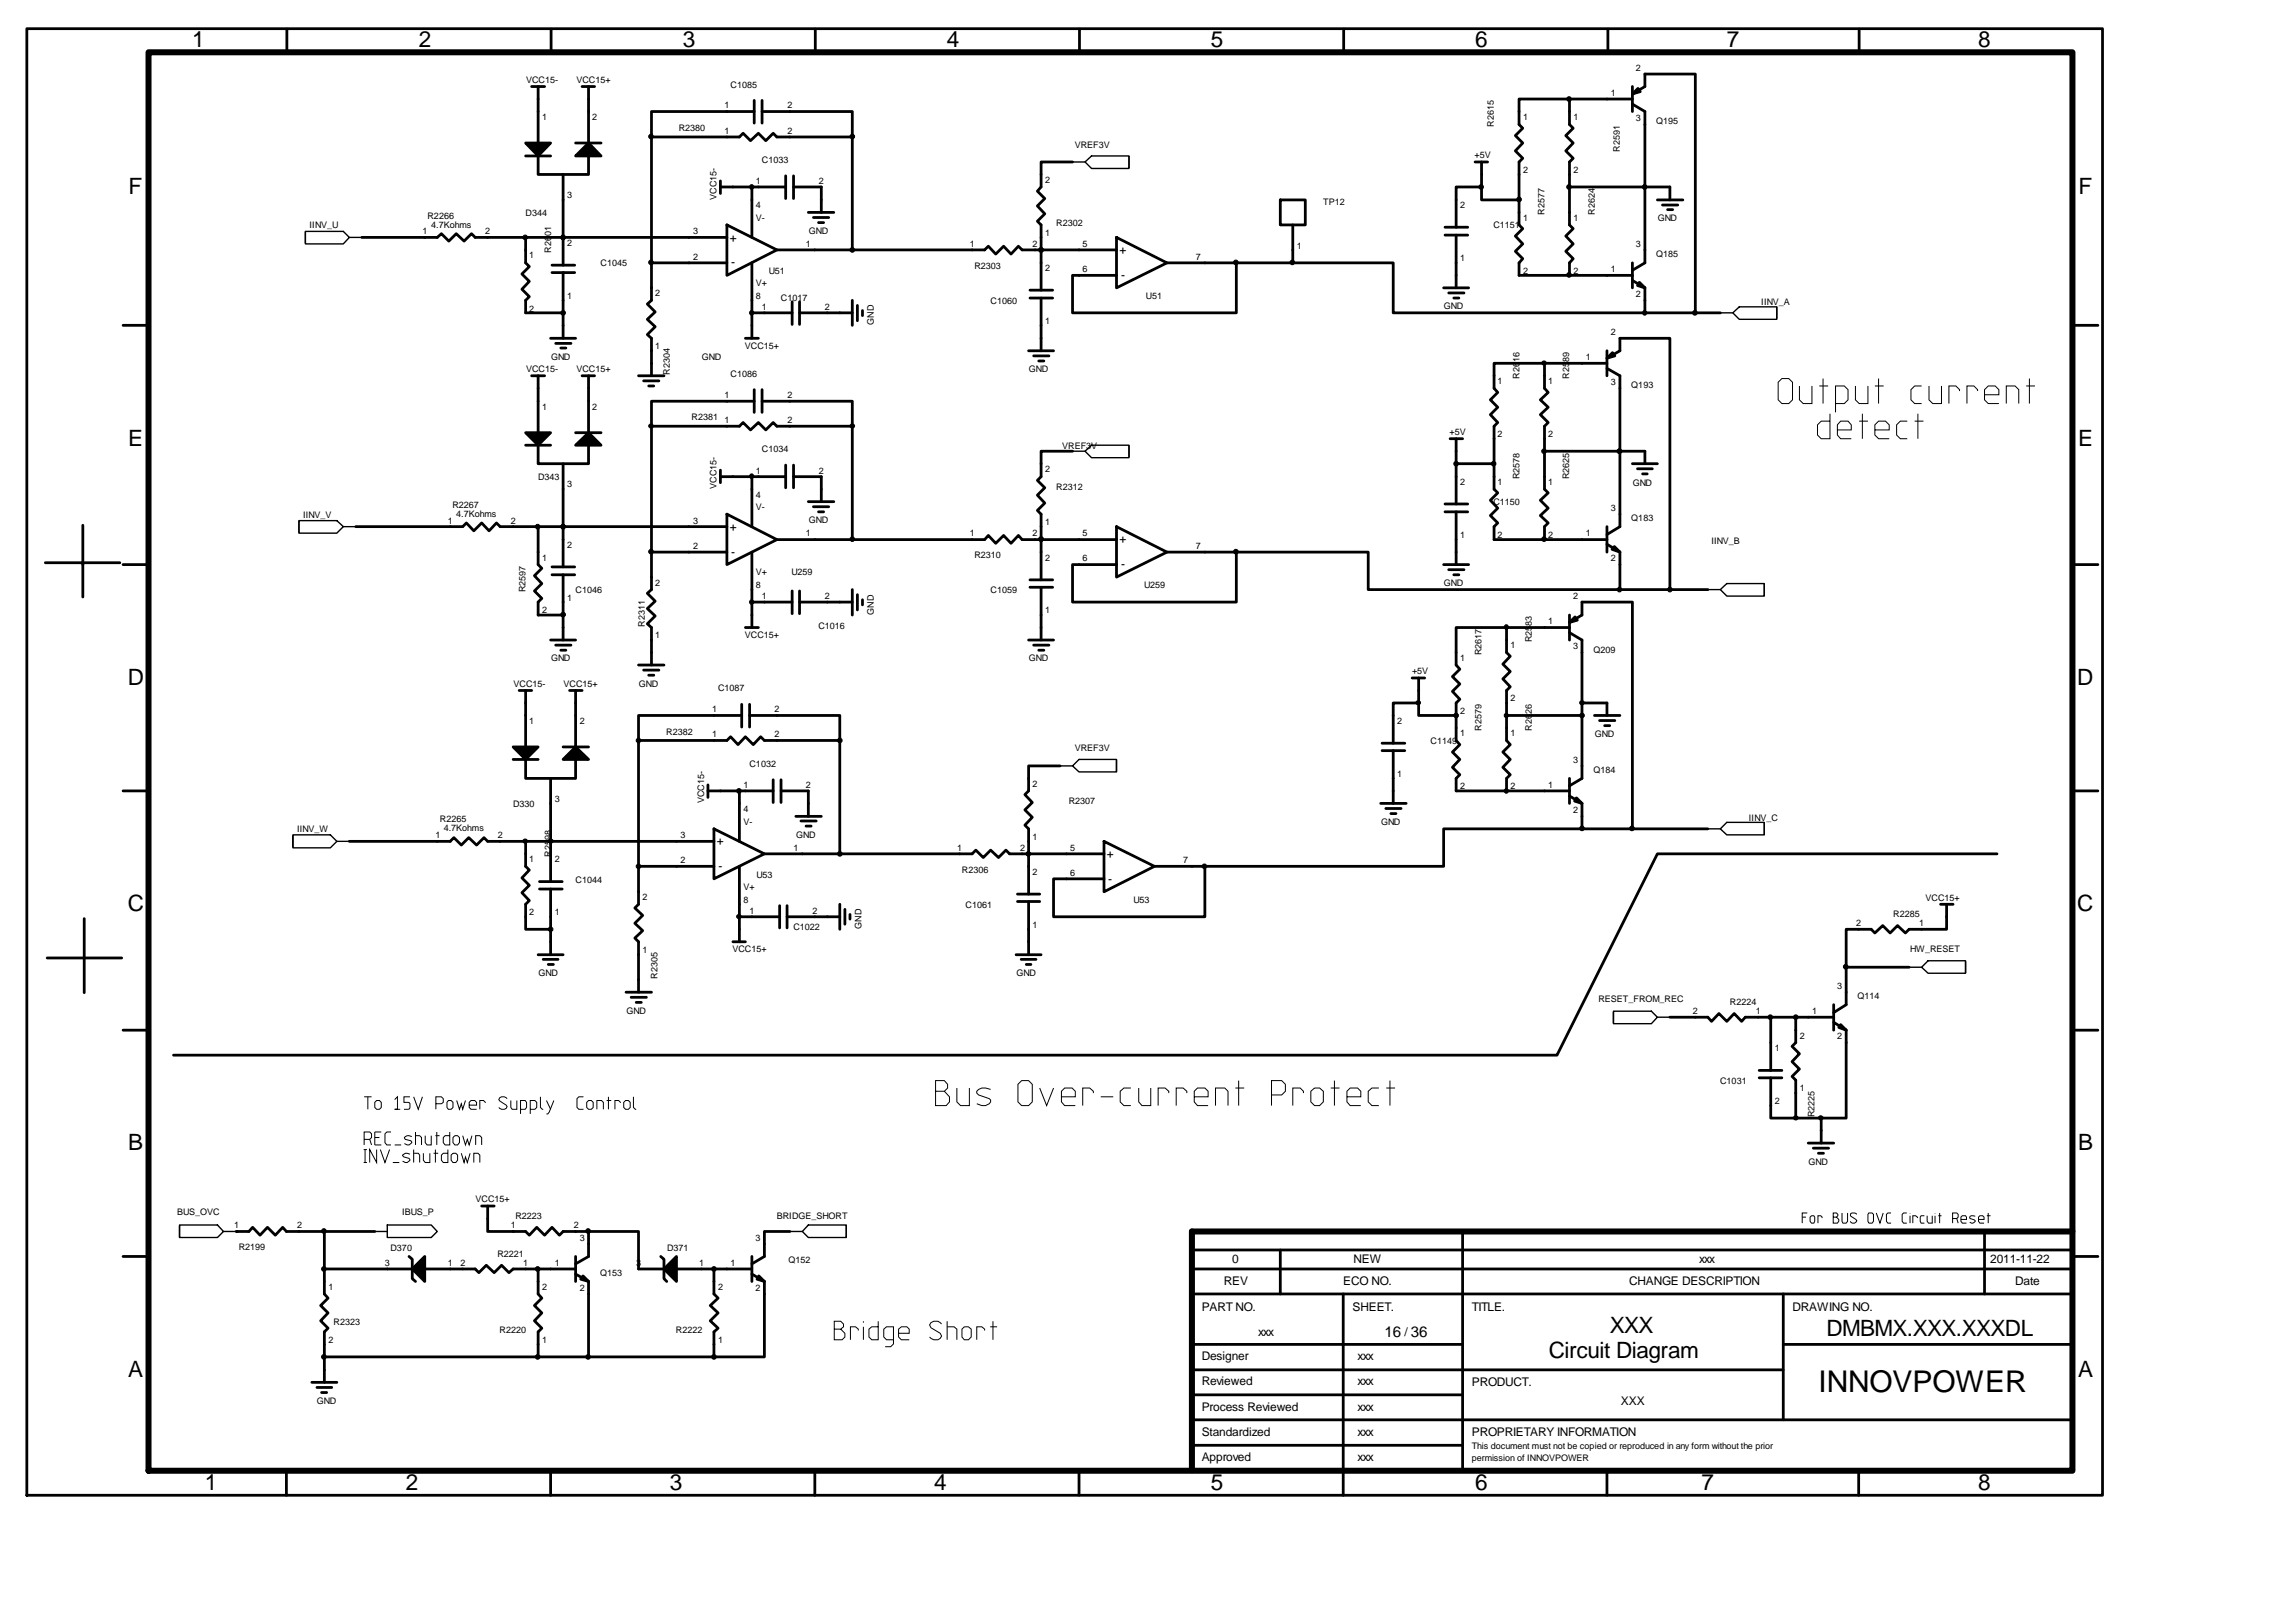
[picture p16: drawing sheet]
<svg xmlns="http://www.w3.org/2000/svg" width="420mm" height="297mm" viewBox="0 0 420 297" stroke-linecap="round" stroke-linejoin="round" font-family="sans-serif">
<defs><g id="words">
<text font-size="5.5" x="332.7" y="254.7">INNOVPOWER</text>
<g font-size="4.1">
<text x="35.1" y="8.5">1</text>
<text x="76.6" y="8.5">2</text>
<text x="125" y="8.5">3</text>
<text x="173.2" y="8.5">4</text>
<text x="221.6" y="8.5">5</text>
<text x="269.9" y="8.5">6</text>
<text x="316" y="8.5">7</text>
<text x="362" y="8.5">8</text>
<text x="23.5" y="35.6">F</text>
<text x="380.3" y="35.6">F</text>
<text x="23.5" y="81.5">E</text>
<text x="380.2" y="81.5">E</text>
<text x="23.4" y="125.3">D</text>
<text x="380.1" y="125.3">D</text>
<text x="23.4" y="166.7">C</text>
<text x="380.1" y="166.7">C</text>
<text x="23.5" y="210.5">B</text>
<text x="380.2" y="210.5">B</text>
<text x="294.6" y="243.8">XXX</text>
<text x="334.2" y="244.4">DMBMX.XXX.XXXDL</text>
<text x="23.5" y="251.9">A</text>
<text x="283.4" y="248.4">Circuit Diagram</text>
<text x="380.2" y="251.9">A</text>
<text x="37.5" y="272.5">1</text>
<text x="74.3" y="272.5">2</text>
<text x="122.6" y="272.5">3</text>
<text x="170.9" y="272.5">4</text>
<text x="221.6" y="272.5">5</text>
<text x="269.9" y="272.5">6</text>
<text x="311.3" y="272.5">7</text>
<text x="362" y="272.5">8</text>
</g>
<text font-size="2.8" x="253.3" y="244.6">16 36</text>
<g font-size="2.2">
<text x="133.5" y="44.2">+</text>
<text x="204.8" y="46.5">+</text>
<text x="133.8" y="48.8">-</text>
<text x="205.2" y="51">-</text>
<text x="133.5" y="97.1">+</text>
<text x="133.8" y="101.7">-</text>
<text x="204.8" y="99.4">+</text>
<text x="205.2" y="104">-</text>
<text x="131.2" y="154.6">+</text>
<text x="131.5" y="159.3">-</text>
<text x="202.5" y="156.9">+</text>
<text x="202.8" y="161.5">-</text>
<text x="225.5" y="231.1">0</text>
<text x="247.7" y="231.1">NEW</text>
<text x="310.9" y="231.1">xxx</text>
<text x="364.2" y="231.1">2011-11-22</text>
<text x="219.9" y="239.8">PART NO.</text>
<text x="224" y="235">REV</text>
<text x="245.8" y="235">ECO NO.</text>
<text x="247.5" y="239.8">SHEET.</text>
<text x="269.3" y="239.8">TITLE.</text>
<text x="298.1" y="235">CHANGE DESCRIPTION</text>
<text x="328" y="239.8">DRAWING NO.</text>
<text x="368.7" y="235">Date</text>
<text x="230.2" y="244.3">xxx</text>
<text x="257" y="244.3">/</text>
<text x="219.9" y="248.8">Designer</text>
<text x="248.4" y="248.8">xxx</text>
<text x="219.9" y="253.4">Reviewed</text>
<text x="248.4" y="253.4">xxx</text>
<text x="269.3" y="253.6">PRODUCT.</text>
<text x="296.6" y="257">XXX</text>
<text x="219.9" y="258.1">Process Reviewed</text>
<text x="219.9" y="262.6">Standardized</text>
<text x="248.4" y="262.6">xxx</text>
<text x="248.4" y="258.1">xxx</text>
<text x="269.3" y="262.8">PROPRIETARY INFORMATION</text>
<text x="219.9" y="267.3">Approved</text>
<text x="248.4" y="267.3">xxx</text>
</g>
<g font-size="1.6">
<text x="96.3" y="15.2">VCC15-</text>
<text x="105.5" y="15.2">VCC15+</text>
<text x="133.7" y="16">C1085</text>
<text x="294.8" y="17.6">1</text>
<text x="299.4" y="13">2</text>
<text x="99.2" y="22">1</text>
<text x="108.4" y="22">2</text>
<text x="124.2" y="23.9">R2380</text>
<text x="132.6" y="19.8">1</text>
<text x="144.1" y="19.8">2</text>
<text x="273.4" y="23.2" transform="rotate(-90 273.4 23.2)">R2615</text>
<text x="278.7" y="22">1</text>
<text x="287.9" y="22">1</text>
<text x="299.4" y="22.2">3</text>
<text x="303.1" y="22.7">Q195</text>
<text x="132.6" y="24.5">1</text>
<text x="139.4" y="29.8">C1033</text>
<text x="144.1" y="24.5">2</text>
<text x="196.7" y="27">VREF3V</text>
<text x="269.8" y="29">+5V</text>
<text x="296.4" y="27.8" transform="rotate(-90 296.4 27.8)">R2591</text>
<text x="138.3" y="33.6">1</text>
<text x="149.8" y="33.6">2</text>
<text x="191.2" y="33.5">2</text>
<text x="278.7" y="31.7">2</text>
<text x="287.9" y="31.7">2</text>
<text x="56.6" y="41.8">IINV_U</text>
<text x="78.2" y="40">R2266</text>
<text x="78.9" y="41.7">4.7Kohms</text>
<text x="96.2" y="39.5">D344</text>
<text x="103.8" y="36.3">3</text>
<text x="131.1" y="36.5" transform="rotate(-90 131.1 36.5)">VCC15-</text>
<text x="138.3" y="38.1">4</text>
<text x="138.3" y="40.4">V-</text>
<text x="193.3" y="41.3">R2302</text>
<text x="242.1" y="37.5">TP12</text>
<text x="267.2" y="38.1">2</text>
<text x="273.3" y="41.8">C1151</text>
<text x="278.7" y="40.4">1</text>
<text x="282.6" y="39.3" transform="rotate(-90 282.6 39.3)">R2577</text>
<text x="287.9" y="40.4">1</text>
<text x="291.8" y="39.3" transform="rotate(-90 291.8 39.3)">R2624</text>
<text x="303.3" y="40.5">GND</text>
<text x="77.3" y="42.9">1</text>
<text x="88.8" y="42.9">2</text>
<text x="96.8" y="47.3">1</text>
<text x="100.8" y="46.3" transform="rotate(-90 100.8 46.3)">R2601</text>
<text x="103.8" y="45">2</text>
<text x="126.8" y="47.5">2</text>
<text x="126.8" y="42.9">3</text>
<text x="147.5" y="45.2">1</text>
<text x="148" y="42.8">GND</text>
<text x="177.4" y="45.2">1</text>
<text x="189" y="45.2">2</text>
<text x="191.2" y="43.1">1</text>
<text x="198.1" y="45.2">5</text>
<text x="218.8" y="47.5">7</text>
<text x="237.3" y="45.5">1</text>
<text x="267.2" y="47.8">1</text>
<text x="299.4" y="45.2">3</text>
<text x="303.1" y="47">Q185</text>
<text x="109.9" y="48.7">C1045</text>
<text x="138.3" y="52.3">V+</text>
<text x="140.7" y="50.1">U51</text>
<text x="178.3" y="49.2">R2303</text>
<text x="191.2" y="49.6">2</text>
<text x="198.1" y="49.8">6</text>
<text x="278.7" y="50.1">2</text>
<text x="287.9" y="50.1">2</text>
<text x="294.8" y="49.8">1</text>
<text x="96.8" y="57">2</text>
<text x="103.8" y="54.6">1</text>
<text x="119.9" y="54.2">2</text>
<text x="138.3" y="54.6">8</text>
<text x="139.4" y="56.7">1</text>
<text x="142.9" y="55.1">C1017</text>
<text x="150.9" y="56.7">2</text>
<text x="159.9" y="59.5" transform="rotate(-90 159.9 59.5)">GND</text>
<text x="181.3" y="55.6">C1060</text>
<text x="191.2" y="59.3">1</text>
<text x="209.7" y="54.6">U51</text>
<text x="264.2" y="56.6">GND</text>
<text x="299.4" y="54.4">2</text>
<text x="322.3" y="55.7">IINV_A</text>
<text x="100.8" y="65.8">GND</text>
<text x="119.9" y="63.9">1</text>
<text x="128.4" y="65.8">GND</text>
<text x="136.3" y="63.9">VCC15+</text>
<text x="290.2" y="65.9">1</text>
<text x="294.8" y="61.3">2</text>
<text x="96.3" y="68.1">VCC15-</text>
<text x="105.5" y="68.1">VCC15+</text>
<text x="122.6" y="68.6" transform="rotate(-90 122.6 68.6)">R2304</text>
<text x="133.7" y="68.9">C1086</text>
<text x="188.3" y="68.1">GND</text>
<text x="274" y="70.3">1</text>
<text x="278" y="69.3" transform="rotate(-90 278 69.3)">R2616</text>
<text x="283.3" y="70.3">1</text>
<text x="287.2" y="69.3" transform="rotate(-90 287.2 69.3)">R2589</text>
<text x="294.8" y="70.5">3</text>
<text x="298.5" y="71.1">Q193</text>
<text x="99.2" y="75">1</text>
<text x="108.4" y="75">2</text>
<text x="126.6" y="76.8">R2381</text>
<text x="132.6" y="77.4">1</text>
<text x="132.6" y="72.8">1</text>
<text x="144.1" y="77.4">2</text>
<text x="144.1" y="72.8">2</text>
<text x="139.4" y="82.7">C1034</text>
<text x="194.4" y="82.2">VREF3V</text>
<text x="265.2" y="79.6">+5V</text>
<text x="274" y="79.9">2</text>
<text x="283.3" y="79.9">2</text>
<text x="98.5" y="87.8">D343</text>
<text x="103.8" y="89.2">3</text>
<text x="131.1" y="89.4" transform="rotate(-90 131.1 89.4)">VCC15-</text>
<text x="138.3" y="86.6">1</text>
<text x="149.8" y="86.6">2</text>
<text x="191.2" y="86.4">2</text>
<text x="193.3" y="89.7">R2312</text>
<text x="267.2" y="88.8">2</text>
<text x="274" y="88.8">1</text>
<text x="278" y="87.7" transform="rotate(-90 278 87.7)">R2578</text>
<text x="283.3" y="88.8">1</text>
<text x="287.2" y="87.7" transform="rotate(-90 287.2 87.7)">R2625</text>
<text x="298.8" y="88.8">GND</text>
<text x="55.5" y="94.7">IINV_V</text>
<text x="81.9" y="95.8">1</text>
<text x="82.8" y="93">R2267</text>
<text x="83.5" y="94.6">4.7Kohms</text>
<text x="93.5" y="95.8">2</text>
<text x="126.8" y="95.8">3</text>
<text x="138.3" y="91">4</text>
<text x="138.3" y="93.3">V-</text>
<text x="148" y="95.7">GND</text>
<text x="273.3" y="92.4">C1150</text>
<text x="294.8" y="93.5">3</text>
<text x="298.5" y="95.4">Q183</text>
<text x="103.8" y="100.3">2</text>
<text x="126.8" y="100.4">2</text>
<text x="147.5" y="98.1">1</text>
<text x="177.4" y="98.1">1</text>
<text x="189" y="98.1">2</text>
<text x="191.2" y="96.1">1</text>
<text x="198.1" y="98.1">5</text>
<text x="218.8" y="100.4">7</text>
<text x="267.2" y="98.4">1</text>
<text x="274" y="98.4">2</text>
<text x="283.3" y="98.4">2</text>
<text x="290.2" y="98.1">1</text>
<text x="313.2" y="99.5">IINV_B</text>
<text x="99.2" y="102.6">1</text>
<text x="119.9" y="107.1">2</text>
<text x="138.3" y="107.6">8</text>
<text x="138.3" y="105.3">V+</text>
<text x="144.9" y="105.3">U259</text>
<text x="178.3" y="102.1">R2310</text>
<text x="191.2" y="102.6">2</text>
<text x="198.1" y="102.7">6</text>
<text x="209.4" y="107.6">U259</text>
<text x="264.2" y="107.2">GND</text>
<text x="294.8" y="102.7">2</text>
<text x="96.2" y="108.4" transform="rotate(-90 96.2 108.4)">R2597</text>
<text x="99.2" y="112.2">2</text>
<text x="103.8" y="109.9">1</text>
<text x="105.3" y="108.5">C1046</text>
<text x="139.4" y="109.6">1</text>
<text x="150.9" y="109.6">2</text>
<text x="159.9" y="112.5" transform="rotate(-90 159.9 112.5)">GND</text>
<text x="181.3" y="108.5">C1059</text>
<text x="191.2" y="112.2">1</text>
<text x="287.8" y="109.6">2</text>
<text x="118" y="114.7" transform="rotate(-90 118 114.7)">R2311</text>
<text x="119.9" y="116.8">1</text>
<text x="136.3" y="116.8">VCC15+</text>
<text x="149.8" y="115">C1016</text>
<text x="271.1" y="119.9" transform="rotate(-90 271.1 119.9)">R2617</text>
<text x="276.4" y="118.6">1</text>
<text x="280.3" y="117.5" transform="rotate(-90 280.3 117.5)">R2583</text>
<text x="283.3" y="114.2">1</text>
<text x="287.8" y="118.8">3</text>
<text x="291.6" y="119.4">Q209</text>
<text x="94" y="125.7">VCC15-</text>
<text x="100.8" y="121">GND</text>
<text x="103.1" y="125.7">VCC15+</text>
<text x="116.9" y="125.7">GND</text>
<text x="188.3" y="121">GND</text>
<text x="258.4" y="123.3">+5V</text>
<text x="267.2" y="120.9">1</text>
<text x="130.3" y="130.3">1</text>
<text x="131.4" y="126.4">C1087</text>
<text x="141.7" y="130.3">2</text>
<text x="267.2" y="130.6">2</text>
<text x="276.4" y="128.3">2</text>
<text x="96.8" y="132.4">1</text>
<text x="106.1" y="132.4">2</text>
<text x="121.9" y="134.4">R2382</text>
<text x="130.3" y="134.9">1</text>
<text x="141.7" y="134.9">2</text>
<text x="196.7" y="137.4">VREF3V</text>
<text x="255.7" y="132.4">2</text>
<text x="261.8" y="136.2">C1149</text>
<text x="267.2" y="134.7">1</text>
<text x="271.1" y="133.7" transform="rotate(-90 271.1 133.7)">R2579</text>
<text x="276.4" y="134.7">1</text>
<text x="280.3" y="133.7" transform="rotate(-90 280.3 133.7)">R2626</text>
<text x="291.8" y="134.8">GND</text>
<text x="137.1" y="140.3">C1032</text>
<text x="189" y="143.9">2</text>
<text x="255.7" y="142.1">1</text>
<text x="287.8" y="139.5">3</text>
<text x="291.6" y="141.4">Q184</text>
<text x="93.9" y="147.7">D330</text>
<text x="101.5" y="146.7">3</text>
<text x="128.9" y="146.9" transform="rotate(-90 128.9 146.9)">VCC15-</text>
<text x="136" y="144.1">1</text>
<text x="136" y="148.5">4</text>
<text x="147.5" y="144.1">2</text>
<text x="195.6" y="147.2">R2307</text>
<text x="267.2" y="144.4">2</text>
<text x="276.4" y="144.4">2</text>
<text x="283.3" y="144.1">1</text>
<text x="287.8" y="148.8">2</text>
<text x="54.4" y="152.2">IINV_W</text>
<text x="79.7" y="153.3">1</text>
<text x="80.5" y="150.5">R2265</text>
<text x="81.2" y="152.1">4.7Kohms</text>
<text x="91.1" y="153.3">2</text>
<text x="124.5" y="153.3">3</text>
<text x="136" y="150.9">V-</text>
<text x="145.2" y="155.6">1</text>
<text x="145.7" y="153.3">GND</text>
<text x="175.2" y="155.6">1</text>
<text x="186.7" y="155.6">2</text>
<text x="189" y="153.6">1</text>
<text x="195.8" y="155.6">5</text>
<text x="252.7" y="151">GND</text>
<text x="320" y="150.1">IINV_C</text>
<text x="96.8" y="157.7">1</text>
<text x="100.8" y="156.7" transform="rotate(-90 100.8 156.7)">R2598</text>
<text x="101.5" y="157.7">2</text>
<text x="105.3" y="161.5">C1044</text>
<text x="124.5" y="157.9">2</text>
<text x="138.4" y="160.5">U53</text>
<text x="176" y="159.7">R2306</text>
<text x="189" y="160">2</text>
<text x="195.8" y="160.2">6</text>
<text x="216.5" y="157.9">7</text>
<text x="96.8" y="167.4">2</text>
<text x="101.5" y="167.4">1</text>
<text x="117.6" y="164.7">2</text>
<text x="136" y="165.1">8</text>
<text x="136" y="162.8">V+</text>
<text x="137.1" y="167.1">1</text>
<text x="148.7" y="167.1">2</text>
<text x="176.7" y="166">C1061</text>
<text x="207.4" y="165.1">U53</text>
<text x="346.4" y="167.8">R2285</text>
<text x="352.3" y="164.8">VCC15+</text>
<text x="145.2" y="170.2">C1022</text>
<text x="157.6" y="169.9" transform="rotate(-90 157.6 169.9)">GND</text>
<text x="189" y="169.7">1</text>
<text x="339.6" y="169.4">2</text>
<text x="351.2" y="169.4">1</text>
<text x="98.5" y="178.6">GND</text>
<text x="117.6" y="174.3">1</text>
<text x="120.3" y="179.1" transform="rotate(-90 120.3 179.1)">R2305</text>
<text x="134" y="174.3">VCC15+</text>
<text x="186" y="178.6">GND</text>
<text x="349.6" y="174.1">HW_RESET</text>
<text x="114.6" y="185.4">GND</text>
<text x="292.5" y="183.2">RESET_FROM_REC</text>
<text x="309.8" y="185.5">2</text>
<text x="316.5" y="183.9">R2224</text>
<text x="321.3" y="185.5">1</text>
<text x="331.6" y="185.5">1</text>
<text x="336.2" y="180.9">3</text>
<text x="339.9" y="182.8">Q114</text>
<text x="329.3" y="190">2</text>
<text x="336.2" y="190.2">2</text>
<text x="324.7" y="192.3">1</text>
<text x="314.8" y="198.3">C1031</text>
<text x="324.7" y="201.9">2</text>
<text x="329.3" y="199.7">1</text>
<text x="332" y="204.4" transform="rotate(-90 332 204.4)">R2225</text>
<text x="330.9" y="213.1">GND</text>
<text x="87" y="220">VCC15+</text>
<text x="32.4" y="222.3">BUS_OVC</text>
<text x="42.8" y="224.7">1</text>
<text x="54.4" y="224.7">2</text>
<text x="73.6" y="222.3">IBUS_P</text>
<text x="93.5" y="224.7">1</text>
<text x="94.3" y="223">R2223</text>
<text x="105" y="224.7">2</text>
<text x="106.1" y="227">3</text>
<text x="138.2" y="227">3</text>
<text x="142.1" y="223.1">BRIDGE_SHORT</text>
<text x="43.7" y="228.7">R2199</text>
<text x="70.4" y="231.6">3</text>
<text x="71.5" y="228.9">D370</text>
<text x="81.9" y="231.6">1</text>
<text x="84.2" y="231.6">2</text>
<text x="91" y="230">R2221</text>
<text x="95.7" y="231.6">1</text>
<text x="101.5" y="231.6">1</text>
<text x="109.8" y="233.4">Q153</text>
<text x="116.4" y="231.6">3</text>
<text x="122.1" y="228.9">D371</text>
<text x="127.9" y="231.6">1</text>
<text x="133.7" y="231.6">1</text>
<text x="144.3" y="231.1">Q152</text>
<text x="60.1" y="236">1</text>
<text x="99.2" y="236">2</text>
<text x="106.1" y="236.1">2</text>
<text x="131.4" y="236">2</text>
<text x="138.2" y="236.1">2</text>
<text x="60.1" y="245.6">2</text>
<text x="61" y="242.4">R2323</text>
<text x="91.4" y="243.8">R2220</text>
<text x="99.2" y="245.6">1</text>
<text x="123.7" y="243.8">R2222</text>
<text x="131.4" y="245.6">1</text>
<text x="58" y="256.8">GND</text>
<text x="269.3" y="265">This document must not be copied or reproduced in any form without the prior</text>
<text x="269.3" y="267.3">permission of INNOVPOWER</text>
</g>
</g></defs>
<g fill="none" stroke="#000" stroke-width=".51">
<path d="M4.9 5.2h379.8v268.4h-379.8zM52.5 5.3v4.1M97.3 15.8h2.4M98.5 15.8v10.4M100.8 5.3v4.1M106.5 15.8h2.3M107.7 15.8v10.4M138 18.4v4.1M139.4 18.4v4.1M149.2 5.3v4.1M197.5 5.3v4.1M245.9 5.3v4.1"/>
<path d="M287.2 18.1v4.7l.7 .7-1.4 1.3 1.4 1.4-1.4 1.4 1.4 1.4-.7 .6v11.5l.7 .7-1.4 1.4 1.4 1.4-1.4 1.4 1.4 1.3-.7 .8v2.3M294.2 5.3v4.1M298.7 19l2.3 1.4v27.7l-2.3 1.3M298.7 18.1h-20.7v4.7l.6 .7-1.3 1.3 1.3 1.4-1.3 1.4 1.3 1.4-.6 .6v11.5l.6 .7-1.3 1.4 1.3 1.4-1.3 1.4 1.3 1.3-.6 .8v2.3h20.7M298.7 17.2l2.3-1.4v-2.3h9.2v43.7M298.7 15.8v4.6M340.2 5.3v4.1M96.2 28.5h4.6M98.5 28.5v3.4h9.2v-3.4M103 31.9v16.6M105.3 26.2h4.7M119.2 25.1h16.1l.7-.7 1.3 1.3 1.5-1.3 1.3 1.3 1.4-1.3 .7 .7h13.8"/>
<path d="M131.8 34.2h12M131.8 33.1v2.3M137.6 34.2v9.2M138 20.4h-18.8v34.5l-.8 .7 1.5 1.5-1.5 1.3 1.5 1.4-1.5 1.4 .8 .7v6.8M139.4 20.4h16.6v25.3M143.8 32.2v4.1M145.2 34.2h5.1v4.7M145.2 32.2v4.1M147.9 38.9h4.7M148.8 39.8h2.8M196.3 29.6h-5.8v4.6l-.7 .8 1.4 1.3-1.4 1.4 1.4 1.4-1.4 1.4 .7 .6v12M234.3 36.6h4.5v4.5h-4.5z"/>
<path d="M269.9 29.6h2.3M271.1 29.6v7h6.9M271.1 34.2h-4.7v7.4M287.2 34.2h18.4v2.4M303.3 36.6h4.6M304.2 37.5h2.8M305.1 38.4h1M22.5 59.5h4.6M66.2 43.4h13.8l.8-.6 1.3 1.3 1.4-1.3 1.4 1.3 1.4-1.3 .7 .6h46M96.2 43.4v4.7l.7 .7-1.4 1.3 1.4 1.4-1.4 1.4 1.4 1.4-.7 .6v2.3h6.8M101 49.9h4.2M101 48.5h4.2"/>
<path d="M103 49.9v12M119.2 48.1h13.8M133 41.1l9.2 4.6-9.2 4.7zM137.6 48.1v13.8M137.6 57.2h7.3M142.2 45.7h38l.6-.7 1.4 1.5 1.4-1.5 1.4 1.5 1.4-1.5 .6 .7h17.3M144.9 55.2v4.2M146.3 57.2h9.7M146.3 55.2v4.2M149.8 40.7h.9M156 54.9v4.6M156.9 55.9v2.8"/>
<path d="M157.8 56.8v.9M188.5 54.5h4.1M188.5 53.1h4.1M190.5 54.5v9.7M204.3 43.4l9.2 4.7-9.2 4.6zM213.5 48.1h41.4v9.1h59.9M226.2 48.1v9.1h-29.9v-6.8h8M236.6 41.1v7M264.2 52.7h4.5M264.4 43h4.2M264.4 41.6h4.2M265.1 53.6h2.8"/>
<path d="M266 54.5h1M266.4 43v9.7M298.7 51.3l2.3 1.4v4.5M298.7 48.1v4.6M379.2 59.5h4.7M97.3 68.7h2.4M98.5 68.7v10.5M100.8 61.9h4.5M101.7 62.8h2.8M102.6 63.7h.9M105.3 79.2h4.7M106.5 68.7h2.3"/>
<path d="M107.7 68.7v10.5M116.8 68.7h4.7M117.8 69.7h2.8M118.7 70.6h.9M119.2 78h16.1l.7-.7 1.3 1.4 1.5-1.4 1.3 1.4 1.4-1.4 .7 .7h13.8M136.4 61.9h2.4M138 73.4h-18.8v34.5l-.8 .6 1.5 1.5-1.5 1.3 1.5 1.4-1.5 1.4 .8 .7v6.9M138 71.3v4.1M139.4 73.4h16.6v25.3M139.4 71.3v4.1M188.2 64.2h4.6M189.1 65.1h2.8"/>
<path d="M190.1 66h.9M282.6 66.5v4.5l.7 .8-1.4 1.4 1.4 1.3-1.4 1.4 1.4 1.4-.7 .7v11.5l.7 .7-1.4 1.3 1.4 1.5-1.4 1.3 1.4 1.4-.7 .7v2.3M294 67.4l2.4 1.3v27.7l-2.4 1.4M294 66.5h-20.6v4.5l.7 .8-1.4 1.4 1.4 1.3-1.4 1.4 1.4 1.4-.7 .7v11.5l.7 .7-1.4 1.3 1.4 1.5-1.4 1.3 1.4 1.4-.7 .7v2.3h20.6M294 65.5l2.4-1.3v-2.3h9.2v46M294 64.2v4.5M15.2 96.1v13.1M65.1 96.4h19.6l.6-.7 1.4 1.4 1.4-1.4 1.4 1.4 1.3-1.4 .7 .7h41.5M96.2 81.4h4.6M98.5 96.4v6.9l.6 .7-1.3 1.3 1.3 1.5-1.3 1.3 1.3 1.4-.6 .7v2.3h4.5M98.5 81.4v3.4h9.2v-3.4M103 84.8v18.9"/>
<path d="M131.8 87.2h12M131.8 86v2.3M133 94.1l9.2 4.6-9.2 4.6zM137.6 87.2v9.2M142.2 98.7h38l.6-.7 1.4 1.4 1.4-1.4 1.4 1.4 1.4-1.4 .6 .7h17.3M143.8 85.1v4.1M145.2 87.2h5.1v4.6M145.2 85.1v4.1M147.9 91.8h4.7M148.8 92.7h2.8M149.8 93.6h.9M196.3 82.5h-5.8v4.7l-.7 .7 1.4 1.3-1.4 1.4 1.4 1.4-1.4 1.4 .7 .7v12"/>
<path d="M204.3 96.4l9.2 4.6-9.2 4.6zM264.4 93.6h4.2M264.4 92.2h4.2M265.3 80.3h2.3M266.4 80.3v4.5h7M266.4 84.8v7.4M266.4 93.6v9.7M282.6 82.5h18.4v2.3M294 99.6l2.4 1.4v6.9M294 96.4v4.6M298.7 84.8h4.6M299.6 85.8h2.7"/>
<path d="M300.6 86.7h.8M8.3 103h13.6M22.5 103.3h4.6M100.8 117.1h4.5M101 105.2h4.2M101 103.7h4.2M101.7 118h2.8M102.6 119h.9M103 105.2v11.9M119.2 101h13.8M136.4 114.8h2.4M137.6 101v13.8"/>
<path d="M137.6 110.2h7.3M144.9 108.1v4.2M146.3 110.2h9.7M146.3 108.1v4.2M156 107.9v4.6M156.9 108.8v2.8M157.8 109.7v1M188.2 117.1h4.6M188.5 107.4h4.1M188.5 106.1h4.1M189.1 118h2.8M190.1 119h.9"/>
<path d="M190.5 107.4v9.7M213.5 101h36.9v6.9h62.1M226.2 101v9.2h-29.9v-6.9h8M264.2 103.3h4.5M265.1 104.2h2.8M266 105.2h1M275.7 114.8v4.6l.7 .7-1.4 1.4 1.4 1.4-1.4 1.3 1.4 1.4-.7 .7v9.2l.7 .7-1.4 1.4 1.4 1.3-1.4 1.5 1.4 1.3-.7 .7v2.3M287.2 115.7l2.3 1.4v25.3l-2.3 1.4M287.2 114.8h-20.8v6.9l.7 .7-1.3 1.4 1.3 1.3-1.3 1.4 1.3 1.4-.7 .7v6.9l.7 .7-1.3 1.4 1.3 1.3-1.3 1.5 1.3 1.3-.7 .7v2.3h20.8M287.2 113.9l2.3-1.4v-2.3h9.2v41.4M287.2 112.5v4.6M379.2 103.3h4.7"/>
<path d="M93.9 138.9h4.6M95 126.3h2.3M96.2 138.9v3.5h9.1v-3.5M96.2 126.3v10.4M103 136.7h4.7M104.2 126.3h2.3M105.3 126.3v10.4M116.8 135.5h16.2l.7-.7 1.3 1.4 1.4-1.4 1.4 1.4 1.4-1.4 .7 .7h13.8M116.8 121.7h4.7M117.8 122.6h2.8M118.7 123.5h.9M135.7 130.9h-18.9v34.5l-.6 .7 1.4 1.4-1.4 1.4 1.4 1.4-1.4 1.3 .6 .7v9.2"/>
<path d="M135.7 128.9v4.1M137.2 130.9h16.5v25.3M137.2 128.9v4.1M252.9 137.3h4.1M252.9 136h4.1M254.9 137.3v9.7M258.4 124h2.3M259.6 124v6.9h6.8M259.6 128.6h-4.7v7.4M275.7 130.9h13.8M289.5 128.6h4.5v2.3M291.8 130.9h4.6"/>
<path d="M292.7 131.8h2.8M293.6 132.8h1M22.5 144.7h4.6M63.9 153.9h18.5l.7-.7 1.3 1.4 1.4-1.4 1.4 1.4 1.4-1.4 .6 .7h41.4M96.2 153.9v4.6l.7 .7-1.4 1.4 1.4 1.4-1.4 1.3 1.4 1.5-.7 .6v4.6h4.6M100.8 142.4v18.9M116.8 158.5h13.8M129.5 144.7h12M129.5 143.6v2.3M130.6 151.6l9.3 4.6-9.3 4.6zM135.3 144.7v9.2M135.3 158.5v13.8"/>
<path d="M139.9 156.2h38l.7-.7 1.3 1.4 1.4-1.4 1.4 1.4 1.4-1.4 .6 .7h17.3M141.5 142.7v4.1M142.9 144.7h5v4.7M142.9 142.7v4.1M145.6 149.4h4.7M146.6 150.2h2.8M147.5 151.1h.9M194 140.1h-5.8v4.6l-.7 .7 1.4 1.4-1.4 1.4 1.4 1.3-1.4 1.5 .7 .6v12M202 153.9l9.2 4.6-9.2 4.7zM220.5 158.5v9.2h-27.7v-6.9h9.2M252.6 147h4.7M253.6 147.9h2.8"/>
<path d="M254.5 148.8h.9M287.2 145.6l2.3 1.4v4.6M287.2 142.4v4.6M312.5 151.6h-48.3v6.9h-53M365.4 156.2h-62.1l-18.4 36.8h-253.2M379.2 144.7h4.7M8.6 175.3h13.7M15.4 168.1v13.5M98.5 174.7h4.5M98.7 162.6h4.2M98.7 161.3h4.2M99.4 175.5h2.7"/>
<path d="M100.3 176.4h1M100.8 162.6v12.1M134.1 172.3h2.3M135.3 167.7h7.4M142.7 165.7v4.1M144 167.7h9.7M144 165.7v4.1M153.7 165.4v4.6M154.6 166.4v2.7M155.5 167.3v.8M185.9 174.7h4.6M186.2 164.9h4"/>
<path d="M186.2 163.6h4M186.9 175.5h2.7M187.8 176.4h.8M188.2 164.9v9.8M337.8 177h11.5M355.1 165.4h2.3M356.2 165.4v4.6h-6.9l-.6 .7-1.5-1.4-1.3 1.4-1.4-1.4-1.4 1.4-.7-.7h-4.6v13.8l-2.3 1.5M22.5 188.5h4.6M114.6 181.5h4.6M115.5 182.5h2.8M116.4 183.4h.9M305.6 186.1h6.9l.7 .8 1.3-1.5 1.5 1.5 1.3-1.5 1.4 1.5 .7-.8h16.1"/>
<path d="M321.9 195.8h4.2M321.9 197.2h4.2M324 186.1v9.7M328.6 186.1v4.7l-.7 .6 1.4 1.4-1.4 1.4 1.4 1.4-1.4 1.3 .7 .7v7M335.5 187l2.3 1.5v16.1h-13.8v-7.4M335.5 183.8v4.7M379.2 188.5h4.7M330.9 209.1h4.6M331.8 210.1h2.8M332.7 211h1M333.2 204.6v4.5M22.5 229.9h4.6"/>
<path d="M43.3 225.3h2.3l.6-.8 1.4 1.5 1.3-1.5 1.5 1.5 1.3-1.5 .7 .8h16.2M59.4 225.3v11.4l.6 .8-1.3 1.3 1.3 1.4-1.3 1.4 1.3 1.4-.6 .7v9.2M59.4 232.2h16M74.8 229.9l.6 .5v3.5l.6 .5M77.7 232.2h9.3l.6 .6 1.4-1.3 1.4 1.3 1.4-1.3 1.3 1.3 .8-.6h11.4M88.1 220.6h2.3M89.2 220.6v4.7h7l.7 .7 1.3-1.5 1.5 1.5 1.3-1.5 1.4 1.5 .6-.7h13.8v6.9h4.7M98.5 232.2v4.5l.6 .8-1.3 1.3 1.3 1.4-1.3 1.4 1.3 1.4-.6 .7v4.5M105.3 233.1l2.4 1.3v13.8M105.3 229.9v4.5M107.7 225.3v4.6l-2.4 1.3M120.9 229.9l.6 .5v3.5l.5 .5"/>
<path d="M123.8 232.2h13.8M130.6 232.2v4.5l.8 .8-1.4 1.3 1.4 1.4-1.4 1.4 1.4 1.4-.8 .7v4.5M137.6 233.1l2.3 1.3v13.8h-80.5M137.6 229.9v4.5M144.5 225.3h-4.6v4.6l-2.3 1.3M218.1 232.2h161.1M218.1 236.7h161.1M218.1 228.7h161.1M234.3 228.7v8M245.8 236.7v36.9M267.6 225.3v43.7M326.3 236.7v23.1"/>
<path d="M363.1 225.3v11.4M379.2 229.9h4.7M57.1 252.9h4.5M58 253.8h2.7M58.8 254.8h1M218.1 259.8h161.1M218.1 246h49.5M218.1 250.6h108.2M218.1 255.2h49.5M326.3 246h52.9M52.4 269v4.6M100.8 269v4.6"/>
<path d="M149.1 269v4.6M197.4 269v4.6M218.1 264.4h49.5M294 269v4.6M340.1 269v4.6"/>
</g>
<g fill="#000" stroke="#000" stroke-width=".18">
<circle cx="287.1" cy="18.1" r=".42"/>
<circle cx="119.1" cy="25" r=".42"/>
<circle cx="137.5" cy="34.2" r=".4"/>
<circle cx="156" cy="25" r=".42"/>
<circle cx="271" cy="34.2" r=".42"/>
<circle cx="278" cy="36.5" r=".42"/>
<circle cx="287.1" cy="34.2" r=".42"/>
<circle cx="300.9" cy="34.2" r=".4"/>
<circle cx="96.1" cy="43.4" r=".42"/>
<circle cx="103" cy="43.4" r=".42"/>
<circle cx="103" cy="57.2" r=".42"/>
<circle cx="119.1" cy="48" r=".42"/>
<circle cx="137.5" cy="57.2" r=".4"/>
<circle cx="156" cy="45.7" r=".42"/>
<circle cx="190.5" cy="45.7" r=".42"/>
<circle cx="226.1" cy="48" r=".42"/>
<circle cx="236.5" cy="48" r=".42"/>
<circle cx="287.1" cy="50.3" r=".42"/>
<circle cx="300.9" cy="57.2" r=".4"/>
<circle cx="310.1" cy="57.2" r=".42"/>
<circle cx="119.1" cy="77.9" r=".4"/>
<circle cx="156" cy="77.9" r=".4"/>
<circle cx="282.6" cy="66.4" r=".4"/>
<circle cx="98.4" cy="96.4" r=".42"/>
<circle cx="103" cy="96.4" r=".42"/>
<circle cx="137.5" cy="87.1" r=".4"/>
<circle cx="156" cy="98.6" r=".42"/>
<circle cx="190.5" cy="98.6" r=".42"/>
<circle cx="266.4" cy="84.8" r=".42"/>
<circle cx="273.3" cy="84.8" r=".42"/>
<circle cx="282.5" cy="82.5" r=".42"/>
<circle cx="282.5" cy="98.6" r=".42"/>
<circle cx="296.3" cy="82.5" r=".42"/>
<circle cx="103" cy="112.4" r=".42"/>
<circle cx="119.1" cy="100.9" r=".42"/>
<circle cx="137.5" cy="110.2" r=".4"/>
<circle cx="226.1" cy="100.9" r=".42"/>
<circle cx="275.6" cy="114.7" r=".4"/>
<circle cx="296.3" cy="107.9" r=".42"/>
<circle cx="305.6" cy="107.9" r=".42"/>
<circle cx="116.8" cy="135.5" r=".42"/>
<circle cx="153.7" cy="135.5" r=".42"/>
<circle cx="259.5" cy="128.6" r=".4"/>
<circle cx="266.4" cy="130.9" r=".42"/>
<circle cx="275.6" cy="130.9" r=".4"/>
<circle cx="289.5" cy="130.9" r=".42"/>
<circle cx="289.5" cy="128.6" r=".4"/>
<circle cx="96.1" cy="153.9" r=".4"/>
<circle cx="100.8" cy="153.9" r=".4"/>
<circle cx="116.8" cy="158.5" r=".42"/>
<circle cx="135.2" cy="144.7" r=".42"/>
<circle cx="153.7" cy="156.2" r=".42"/>
<circle cx="188.1" cy="156.2" r=".4"/>
<circle cx="220.4" cy="158.5" r=".42"/>
<circle cx="275.6" cy="144.7" r=".4"/>
<circle cx="289.5" cy="151.6" r=".42"/>
<circle cx="298.6" cy="151.6" r=".42"/>
<circle cx="100.8" cy="170" r=".42"/>
<circle cx="135.2" cy="167.7" r=".4"/>
<circle cx="337.7" cy="176.9" r=".42"/>
<circle cx="323.9" cy="186.1" r=".42"/>
<circle cx="328.6" cy="186.1" r=".42"/>
<circle cx="328.6" cy="204.5" r=".4"/>
<circle cx="333.2" cy="204.5" r=".4"/>
<circle cx="59.3" cy="225.2" r=".42"/>
<circle cx="59.3" cy="232.2" r=".42"/>
<circle cx="98.4" cy="232.2" r=".42"/>
<circle cx="107.6" cy="225.2" r=".42"/>
<circle cx="130.6" cy="232.2" r=".42"/>
<circle cx="59.3" cy="248.2" r=".42"/>
<circle cx="98.4" cy="248.2" r=".42"/>
<circle cx="107.6" cy="248.2" r=".42"/>
<circle cx="130.6" cy="248.2" r=".42"/>
</g>
<g fill="#000">
<circle cx="287.2" cy="50.4" r=".25"/>
<circle cx="282.6" cy="98.7" r=".25"/>
<circle cx="275.7" cy="144.7" r=".25"/>
<circle cx="43.3" cy="225.3" r=".25"/>
</g>
<g fill="none" stroke="#000" stroke-width=".25">
<path d="M196.3 29.6h2.2M198.5 29.6l1.2-1.1h6.9v2.3h-6.9zM206.6 28.6v2M55.9 42.3h6.9l1.1 1.1-1.1 1.2h-6.9zM55.9 42.4v2M63.9 43.4h2.3M314.8 57.2h2.3M317.1 57.2l1.2-1.1h6.8v2.3h-6.8zM325.1 56.2v2.1M54.7 95.2h6.9l1.2 1.2-1.2 1.1h-6.9zM54.7 95.3v2.1M62.8 96.4h2.3"/>
<path d="M196.3 82.5h2.2M198.5 82.5l1.2-1.1h6.9v2.3h-6.9zM206.6 81.5v2.1M312.5 107.9h2.3M314.8 107.9l1.2-1.1h6.8v2.3h-6.8zM322.8 106.8v2.1M197.4 138.9h6.9v2.3h-6.9l-1.1-1.1zM204.3 139.1v2M53.6 152.7h6.9l1.1 1.2-1.1 1.2h-6.9zM53.6 152.9v2M61.6 153.9h2.3M194 140.1h2.3"/>
<path d="M312.5 151.6h2.3M314.8 151.6l1.2-1.1h6.8v2.2h-6.8zM322.8 150.6v2.1M349.3 177h2.3M352.8 175.8h6.9v2.3h-6.9l-1.2-1.1zM359.7 175.9v2.1M295.2 185h7l1.1 1.1-1.1 1.2h-7zM295.2 185.2v1.9M303.3 186.1h2.3M32.9 224.1h6.9l1.1 1.2-1.1 1.1h-6.9zM32.9 224.3v2M40.9 225.3h2.4"/>
<path d="M68.6 225.3h2.3M70.9 224.1h8l1.1 1.2-1.1 1.1h-8zM144.5 225.3h2.3M147.9 224.1h7v2.3h-7l-1.1-1.1zM154.9 224.3v2"/>
</g>
<g fill="#000" stroke="#000" stroke-width=".51">
<path d="M298.7 17.2l1-1 .4 .6zM96.2 26.2h4.6l-2.3 2.3zM107.7 26.2l2.3 2.3h-4.7zM300 51.6l1 1.1-1.4-.5zM96.2 79.2h4.6l-2.3 2.2zM294 65.5l1.1-1 .4 .6zM105.3 81.4l2.4-2.2 2.3 2.2zM287.2 113.9l1-1 .4 .6zM295.4 100l1 1-1.4-.5zM93.9 136.7h4.6l-2.3 2.2zM105.3 136.7l2.4 2.2h-4.7zM288.5 146l1 1-1.4-.4z"/>
<path d="M336.8 187.5l1 1-1.3-.5zM75.4 232.2l2.3-2.3v4.5zM106.7 233.4l1 1-1.4-.4zM121.5 232.2l2.3-2.3v4.5zM138.9 233.4l1 1-1.4-.4z"/>
</g>
<path d="M27.2 9.6h352v259.5h-352zM379.2 225.3h-161.1v43.7" fill="none" stroke="#000" stroke-width="1.1"/>
<g fill="none" stroke="#000" stroke-width=".18">
<path d="M325.4 69.9l.7-.6h1.2l.7 .6v3.3l-.7 .6h-1.2l-.7-.6zM329.3 70.6v2.6l.6 .6h1.7v-3.2M332.9 70.6h1.6M333.6 69.3v4.5M334.9 75.7v4.6h-1.7l-.6-.7v-1.9l.6-.7h1.7M335.9 73.8h1.6l.7-.6v-1.9l-.7-.7h-1.6v4.8M336.2 78.7h2.6v-1l-.6-.7h-1.4l-.6 .7v1.9l.6 .7h2M339.5 70.6v2.6l.7 .6h1.6v-3.2M340.2 77h1.6M340.8 75.7v4.6M343.1 78.7h2.6v-1l-.7-.7h-1.3l-.6 .7v1.9l.6 .7h2M343.1 70.6h1.6"/>
<path d="M343.7 69.3v4.5M349 77h-1.3l-.7 .7v1.9l.7 .7h1.3M350.4 77h1.6M350.9 75.7v4.6M351.6 70.6h-1.2l-.7 .7v1.9l.7 .6h1.2M353 70.6v2.6l.7 .6h1.6v-3.2M358.6 71.5v-.2l-.7-.7h-1.3v3.2M361.9 71.5v-.2l-.7-.7h-1.3v3.2M363.1 72.2h2.7v-.9l-.7-.7h-1.3l-.7 .7v1.9l.7 .6h2M367.1 73.8v-3.2h1.6l.7 .7v2.5M370.8 70.6h1.6M371.3 69.3v4.5"/>
<path d="M171.2 199.6h1.6l.6-.5v-.7l-.6-.7h-1.6v4.6h1.9l.6-.7v-.9l-.9-1.1M175.1 199.1v2.5l.7 .7h1.6v-3.2M181.3 199.3a1.94 1.94 0 0 0-2.6 .3v.4l.4 .3 1.9 .7 .3 .3v.3a1.73 1.73 0 0 1-2.6 .3M186.9 197.7h1.3l.7 .7v3.2l-.7 .7h-1.3l-.6-.7v-3.2zM190.2 199.1l1.3 3.2 1.3-3.2M200.1 200v-.4l-.7-.5h-1.3v3.2M206.9 199.1h-1.2l-.7 .5v2l.7 .7h1.2M208.4 199.1v2.5l.6 .7h1.6v-3.2M213.9 200v-.4l-.7-.5h-1.3v3.2M217.2 200v-.4l-.7-.5h-1.3v3.2M226.1 199.1h1.6M226.7 197.7v4.6"/>
<path d="M238.5 200v-.4l-.6-.5h-1.3v3.2M239.9 199.6l.6-.5h1l.6 .5v2l-.6 .7h-1l-.6-.7zM243.5 199.1h1.6M244.2 197.7v4.6M252.3 199.1h-1.3l-.6 .5v2l.6 .7h1.3M253.7 199.1h1.6M254.3 197.7v4.6M66.5 212.7h.6M66.5 210.3h.6M66.6 208.4h1l.4-.3v-.7l-.4-.3h-1v2.4M66.6 200.7h1.4M66.8 210.3v2.4"/>
<path d="M67.3 200.7v2.2M67.6 208.4l.4 1.1M68.6 201.7l.3-.4h.5l.4 .4v.9l-.4 .3h-.5l-.3-.3zM68.6 208.1h.8M68.9 210.3v2.4l-1.3-2.4v2.4M69.6 210.3l.8 2.4 .9-2.4M69.8 207.1h-1.2v2.4h1.2M71.5 207.1h-.7l-.4 .3v1.6l.4 .5h.7M71.9 212.7h1.2M72.2 201.2l.5-.5v2.2h-.5h1M72.2 209.5h1.2M75 200.7h-1.1v1h.8l.3 .2-.1 1h-1"/>
<path d="M75 211.2a.97 .97 0 0 0-1.3 .1l.2 .4 .9 .2 .2 .3a.84 .84 0 0 1-.8 .5l-.5-.3M75.4 207.9a.97 .97 0 0 0-1.4 .2l.2 .3 1 .3 .2 .3a.84 .84 0 0 1-.9 .5l-.5-.3M75.7 200.7l.8 2.2 .8-2.2M75.7 211h.8l.3 .3v1.4M75.7 210.3v2.4M76 207.8h.8l.3 .3v1.4M76 207.1v2.4M77.5 211v1.3l.3 .4h.9v-1.7M77.8 207.8v1.2l.3 .5h.8v-1.7M79.3 211h.9M79.7 207.8h.7M79.7 210.3v2.4"/>
<path d="M79.8 201.9h1l.3-.2v-.7l-.3-.3h-1v2.2M79.9 207.1v2.4M82 210.3v2.4h-.9l-.3-.4v-1l.3-.3h.9M82 201.3h.5l.4 .4v.9l-.4 .3h-.5l-.2-.3v-.9zM82.3 207.1v2.4h-.9l-.3-.5v-.9l.3-.3h.9M82.5 211.3l.4-.3h.5l.3 .3v1l-.3 .4h-.5l-.4-.4zM83.2 207.8h.5l.4 .3v.9l-.4 .5h-.5l-.3-.5v-.9zM83.6 201.3l.5 1.6 .3-1 .3 1 .5-1.6M84.4 211l.5 1.7 .3-1 .3 1 .5-1.7M84.7 207.8l.5 1.7 .3-1.1 .4 1.1 .5-1.7M85.9 202.2h1.3v-.5l-.3-.4h-.7l-.3 .4v.9l.3 .3h1M86.7 212.7v-1.7h.8l.3 .3v1.4"/>
<path d="M87 209.5v-1.7h.8l.3 .3v1.4M88.8 201.8l-.3-.5h-.7v1.6M92.8 201a.88 .88 0 0 0-1.5 .2l.1 .2 1.2 .8 .2 .2-.2 .4a.97 .97 0 0 1-1.3-.2M93.5 201.3v1.3l.2 .3h.9v-1.6M95.2 202.9h.9l.3-.3v-.9l-.3-.4h-.9v2.5M97 202.9h.9l.3-.3v-.9l-.3-.4h-.9v2.5M98.9 200.7v1.9l.3 .3h.2M100 201.3l.8 1.6M101.3 201.3l-.8 2.2-.3 .3h-.2M106.8 200.7h-.9l-.3 .3v1.6l.3 .3h.9M107.4 201.7l.3-.4h.5l.3 .4v.9l-.3 .3h-.5l-.3-.3zM109.2 202.9v-1.6h.9l.3 .4v1.2"/>
<path d="M111 201.3h.8M111.3 200.7v2.2M113.5 201.8l-.3-.5h-.7v1.6M114.1 201.7l.4-.4h.5l.3 .4v.9l-.3 .3h-.5l-.4-.3zM115.9 200.7v1.9l.3 .3h.2M194.2 200.7h2.6v-1.1l-.6-.5h-1.4l-.6 .5v2l.6 .7h2M201.4 200.7h2.3M218.5 200.7h2.6v-1.1l-.6-.5h-1.4l-.6 .5v2l.6 .7h2M222.4 202.3v-3.2h1.7l.6 .5v2.7M232.7 200.3h1.8l.7-.7v-1.2l-.7-.7h-1.8v4.6M246.5 200.7h2.5v-1.1l-.6-.5h-1.3l-.6 .5v2l.6 .7h1.9M329.8 222.7h.7"/>
<path d="M330.7 221.9h-.9v1.9M331.5 222.4h.4l.2 .3v.7l-.2 .4h-.4l-.3-.4v-.7zM333.4 222.8l-.2-.4h-.5v1.4M335.4 222.7h.6l.3-.3v-.2l-.3-.3h-.6v1.9h.8l.3-.4v-.3l-.5-.4M337.1 221.9v1.5l.1 .4h.6l.3-.4v-1.5M339.8 222.2a.9 .9 0 0 0-1.1-.2v.5l.9 .6 .2 .3-.5 .4h-.4l-.3-.4M342 221.9h.6l.2 .3v1.2l-.2 .4h-.6l-.2-.4v-1.2zM343.3 221.9l.7 1.9 .6-1.9M346 221.9h-.6l-.2 .3v1.2l.2 .4h.6M348.9 221.9h-.6l-.2 .3v1.2l.2 .4h.6M349.5 221.9v.1M349.5 222.4v1.4"/>
<path d="M350.9 222.8v-.1l-.4-.3h-.5v1.4M352.1 222.4h-.6l-.1 .3v.7l.1 .4h.6M352.6 222.4v1l.3 .4h.7v-1.4M354.1 221.9v.1M354.1 222.4v1.4M354.7 222.4h.6M354.9 221.9v1.9M357.3 222.9h.8l.2-.2v-.5l-.2-.3h-.8v1.9M358.1 222.9l.2 .9M358.8 223.1h1v-.4l-.1-.3h-.6l-.3 .3v.7l.3 .4h.7M361.4 222.5h-.9v.4l.8 .3 .1 .2-.4 .4-.6-.2M362 223.1h1.1v-.4l-.3-.3h-.5l-.3 .3v.7l.3 .4h.8"/>
<path d="M363.6 222.4h.6M363.8 221.9v1.9M152.7 243.2h1.1l.5-.5v-.5l-.5-.5h-1.1v3.4h1.4l.5-.5v-.7l-.8-.7M157.1 243.4v-.2l-.6-.5h-.9v2.4M158 241.7v.3M158 242.7v2.4M160.7 241.7v3.4h-1.2l-.5-.5v-1.4l.5-.5h1.2M163.5 245.1h-1.3l-.5-.5v-1.4l.5-.5h1.3v3.2l-.5 .5h-1M164.4 243.9h2v-.7l-.5-.5h-1l-.5 .5v1.4l.5 .5h1.5M172.3 242.2a1.32 1.32 0 0 0-2-.2l-.2 .4 .2 .5 1.7 1 .3 .5-.3 .5a1.37 1.37 0 0 1-1.9-.3M173.3 242.7h1.3l.5 .5v1.9M173.3 241.7v3.4"/>
<path d="M176 243.2l.4-.5h.8l.5 .5v1.4l-.5 .5h-.8l-.4-.5zM180.2 243.4v-.2l-.5-.5h-1v2.4M181.2 242.7h1.3M181.7 241.7v3.4"/>
</g>
<use href="#words"/>
</svg>
